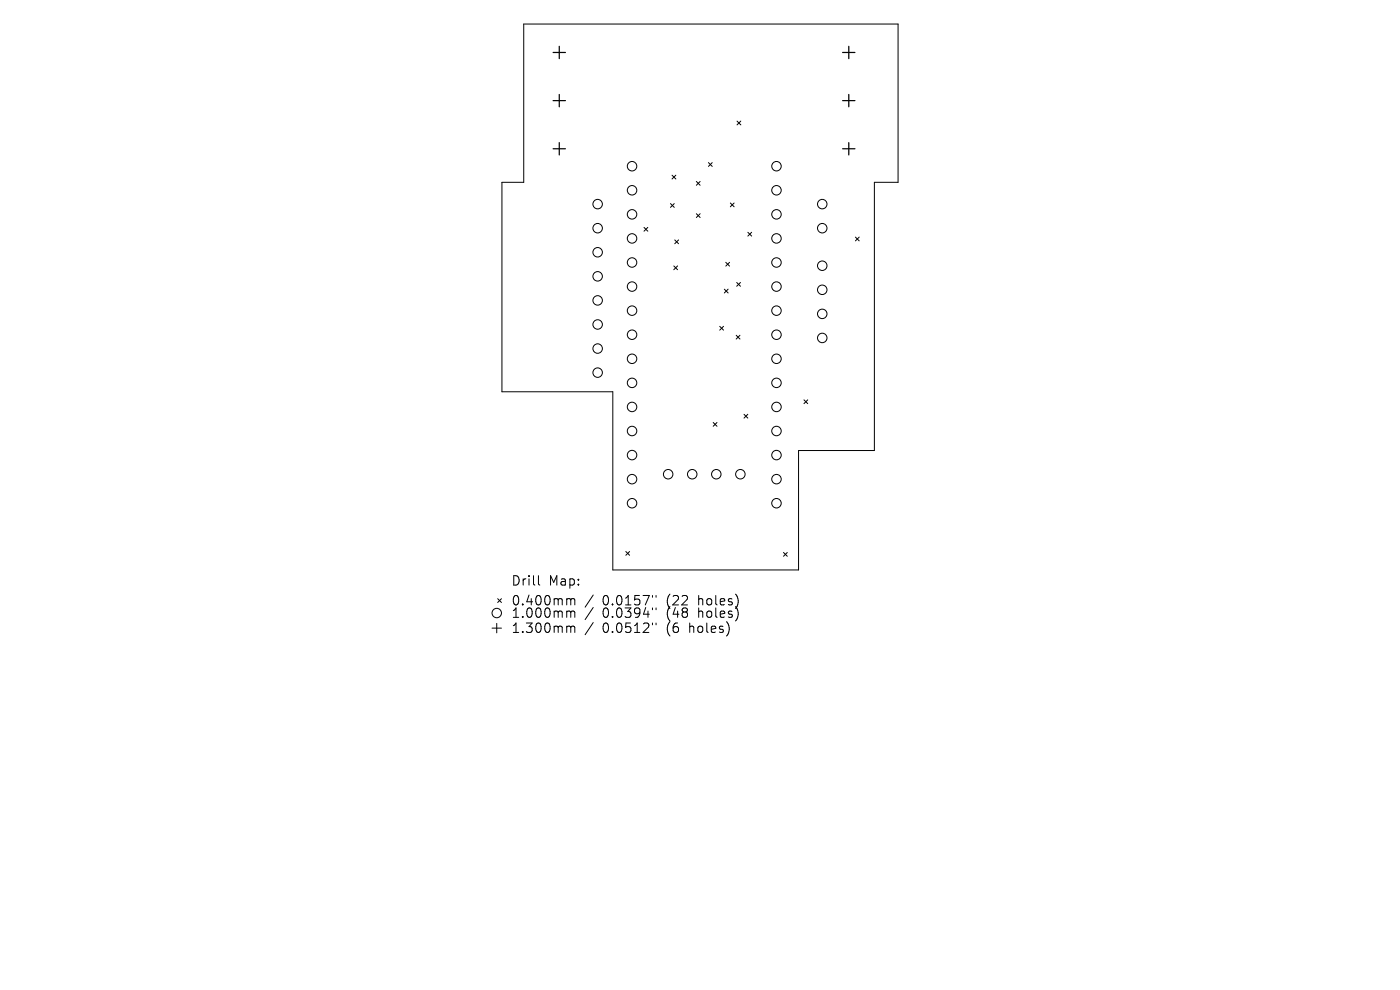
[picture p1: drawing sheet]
<svg xmlns="http://www.w3.org/2000/svg" width="297mm" height="210mm" viewBox="0 0 297 210" stroke-linecap="round" stroke-linejoin="round" font-family="sans-serif">
<defs><g id="words">
<g font-size="2.8">
<text x="108.4" y="124.5">Drill</text>
<text x="116.4" y="124.5">Map:</text>
<text x="108.4" y="128.7">0.400mm</text>
<text x="108.4" y="131.3">1.000mm</text>
<text x="127.8" y="128.7">0.0157&quot;</text>
<text x="127.8" y="131.3">0.0394&quot;</text>
<text x="141.6" y="128.7">(22</text>
<text x="141.6" y="131.3">(48</text>
<text x="148.4" y="128.7">holes)</text>
<text x="148.4" y="131.3">holes)</text>
<text x="108.4" y="134.5">1.300mm</text>
<text x="127.8" y="134.5">0.0512&quot;</text>
<text x="141.6" y="134.5">(6</text>
<text x="146.5" y="134.5">holes)</text>
</g>
</g></defs>
<g fill="none" stroke="#000" stroke-width=".21">
<path d="M111.1 5.1h79.4v33.6h-5v56.9h-16.1v25.3h-39.4v-37.8h-23.5v-44.4h4.6zM142.6 37.2l.8 .8M143.4 37.2l-.8 .8M147.7 38.5l.8 .8M148.5 38.5l-.8 .8M150.3 34.5l.8 .8M151.1 34.5l-.8 .8M156.4 25.7l.8 .8M157.2 25.7l-.8 .8M136.6 48.2l.8 .8M137.4 48.2l-.8 .8M142.2 43.2l.8 .8"/>
<path d="M142.9 56.4l.8 .8M143 43.2l-.8 .8M143.1 50.9l.9 .8M143.7 56.4l-.8 .8M144 50.9l-.9 .8M147.7 45.3l.8 .8M148.5 45.3l-.8 .8M154 55.6l.8 .8M154.8 55.6l-.8 .8M154.9 43.1l.8 .8M155.7 43.1l-.8 .8M156.3 59.9l.8 .8"/>
<path d="M157.1 59.9l-.8 .8M158.7 49.3l.8 .8M159.5 49.3l-.8 .8M181.5 50.3l.8 .8M182.3 50.3l-.8 .8M152.7 69.2l.8 .8M153.5 69.2l-.8 .8M153.7 61.3l.8 .8M154.5 61.3l-.8 .8M156.2 71.1l.8 .8M157 71.1l-.8 .8M151.3 89.6l.8 .8"/>
<path d="M152.1 89.6l-.8 .8M157.8 87.9l.8 .8M158.6 87.9l-.8 .8M170.6 84.8l.8 .8M171.4 84.8l-.8 .8M132.8 117l.8 .8M133.6 117l-.8 .8M166.2 117.2l.8 .8M167 117.2l-.8 .8M104.4 133.2h2M105.4 132.2v2M105.6 127l.8 .8"/>
<path d="M106.4 127l-.8 .8M114.2 122.1v1.7l.3 .3M120.5 127h.3l.3 .3M120.5 129.6l.5 .1 .1 .2M120.5 132.8l.5 .1 .1 .2M121.1 127.3l.3-.3 .4 .1 .1 1.2M121.1 127.3v1M121.1 129.9v1.1M121.1 133.1v1.1M121.1 129.9l.3-.3 .4 .1 .1 1.3M121.1 133.1l.3-.3 .4 .1 .1 1.3M125.8 126.2l-1.7 2.6"/>
<path d="M125.8 128.9l-1.7 2.5M125.8 132.1l-1.7 2.5M138.4 126.3v.4M138.4 129v.3M138.4 132.2v.3M139.2 126.3v.4M139.2 129v.3M139.2 132.2v.3"/>
<circle cx="134.1" cy="35.3" r="1.01"/>
<circle cx="164.7" cy="35.3" r="1.01"/>
<circle cx="126.8" cy="48.4" r="1.01"/>
<circle cx="126.8" cy="43.3" r="1.01"/>
<circle cx="126.8" cy="58.6" r="1.01"/>
<circle cx="126.8" cy="53.5" r="1.01"/>
<circle cx="134.1" cy="40.4" r="1.01"/>
<circle cx="134.1" cy="55.7" r="1.01"/>
<circle cx="134.1" cy="50.6" r="1.01"/>
<circle cx="134.1" cy="45.5" r="1.01"/>
<circle cx="164.7" cy="40.4" r="1.01"/>
<circle cx="164.7" cy="55.7" r="1.01"/>
<circle cx="164.7" cy="50.6" r="1.01"/>
<circle cx="164.7" cy="45.5" r="1.01"/>
<circle cx="174.4" cy="48.4" r="1.01"/>
<circle cx="174.4" cy="56.4" r="1.01"/>
<circle cx="174.4" cy="43.3" r="1.01"/>
<circle cx="126.8" cy="63.7" r="1.01"/>
<circle cx="126.8" cy="79" r="1.01"/>
<circle cx="126.8" cy="68.8" r="1.01"/>
<circle cx="126.8" cy="73.9" r="1.01"/>
<circle cx="134.1" cy="76.1" r="1.01"/>
<circle cx="134.1" cy="71" r="1.01"/>
<circle cx="134.1" cy="60.8" r="1.01"/>
<circle cx="134.1" cy="65.9" r="1.01"/>
<circle cx="164.7" cy="76.1" r="1.01"/>
<circle cx="164.7" cy="71" r="1.01"/>
<circle cx="164.7" cy="60.8" r="1.01"/>
<circle cx="164.7" cy="65.9" r="1.01"/>
<circle cx="174.4" cy="61.5" r="1.01"/>
<circle cx="174.4" cy="66.6" r="1.01"/>
<circle cx="174.4" cy="71.7" r="1.01"/>
<circle cx="134.1" cy="96.5" r="1.01"/>
<circle cx="134.1" cy="91.4" r="1.01"/>
<circle cx="134.1" cy="81.2" r="1.01"/>
<circle cx="134.1" cy="86.3" r="1.01"/>
<circle cx="164.7" cy="96.5" r="1.01"/>
<circle cx="164.7" cy="91.4" r="1.01"/>
<circle cx="164.7" cy="81.2" r="1.01"/>
<circle cx="164.7" cy="86.3" r="1.01"/>
<circle cx="134.1" cy="106.7" r="1.01"/>
<circle cx="134.1" cy="101.6" r="1.01"/>
<circle cx="141.7" cy="100.6" r="1.01"/>
<circle cx="146.9" cy="100.6" r="1.01"/>
<circle cx="152" cy="100.6" r="1.01"/>
<circle cx="157.1" cy="100.6" r="1.01"/>
<circle cx="164.7" cy="106.7" r="1.01"/>
<circle cx="164.7" cy="101.6" r="1.01"/>
<circle cx="105.4" cy="130" r="1"/>
</g>
<path d="M117.3 11.1h2.7M118.6 9.8v2.6M178.8 11.1h2.6M180.1 9.8v2.6M117.3 21.3h2.7M117.3 31.6h2.7M118.6 20v2.7M118.6 30.3v2.6M178.8 21.3h2.6M178.8 31.6h2.6M180.1 20v2.7M180.1 30.3v2.6" fill="none" stroke="#000" stroke-width=".26"/>
<use href="#words"/>
</svg>
